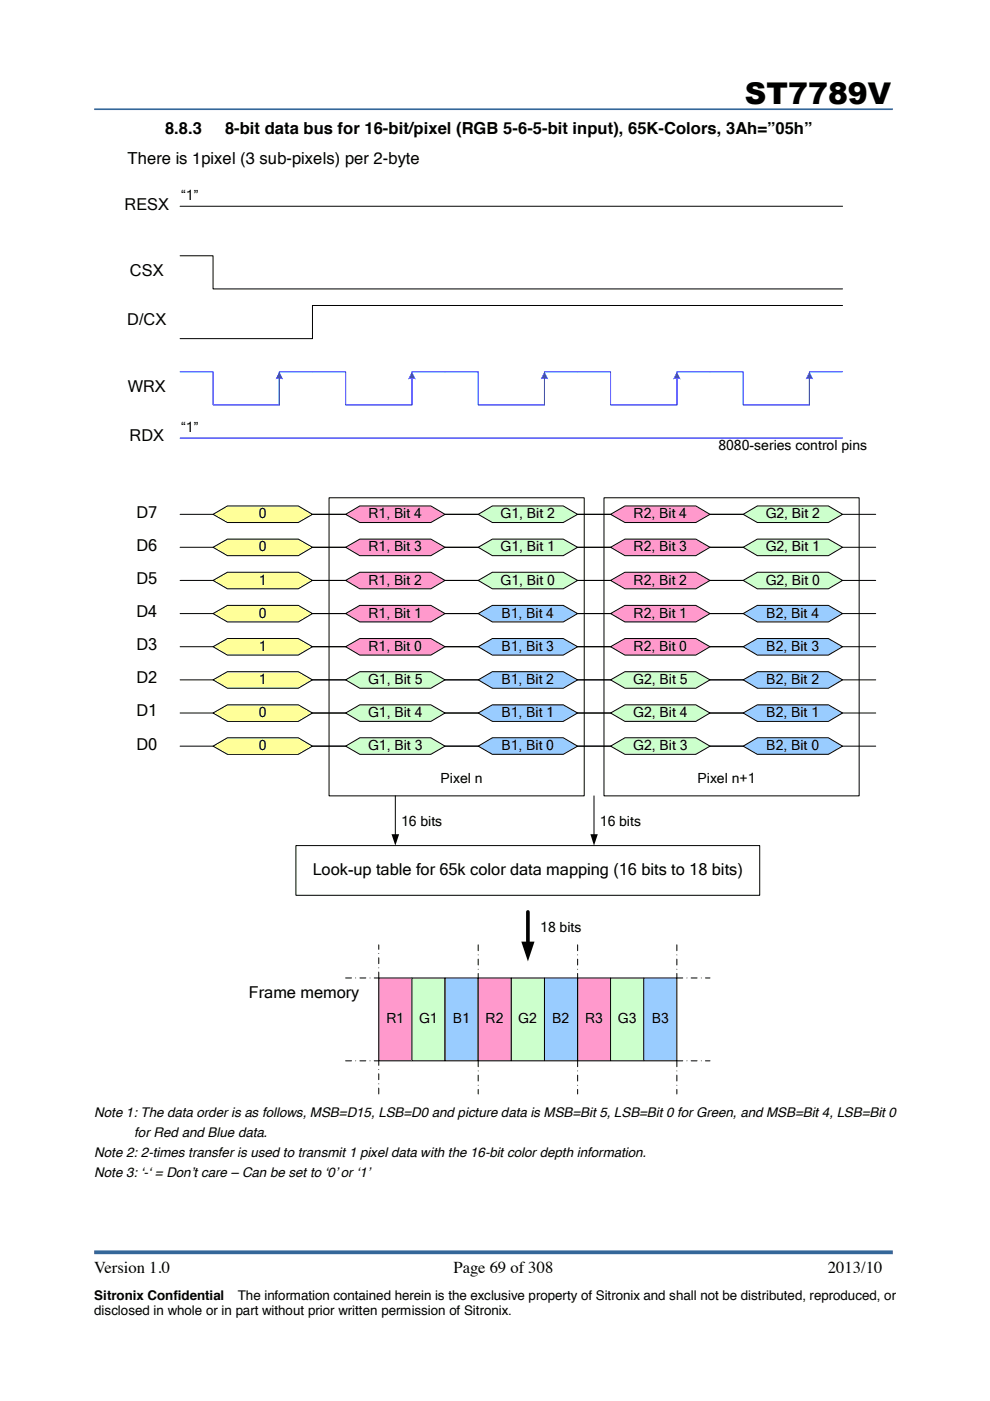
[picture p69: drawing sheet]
<svg xmlns="http://www.w3.org/2000/svg" width="210mm" height="297mm" viewBox="0 0 210 297" stroke-linecap="round" stroke-linejoin="round" font-family="sans-serif">
<defs><g id="words">
<text font-size="6.3" x="157.9" y="22">ST7789V</text>
<g font-size="3.5">
<text x="35" y="28.4">8.8.3</text>
<text x="47.7" y="28.4">8-bit data bus for 16-bit/pixel (RGB 5-6-5-bit input), 65K-Colors, 3Ah=”05h”</text>
<text x="27.1" y="34.8">There is 1pixel (3 sub-pixels) per 2-byte</text>
<text x="26.4" y="44.4">RESX</text>
<text x="27.6" y="58.5">CSX</text>
<text x="27" y="69">D/CX</text>
<text x="27.1" y="83.1">WRX</text>
<text x="27.5" y="93.6">RDX</text>
<text x="28.9" y="109.8">D7</text>
<text x="28.9" y="116.8">D6</text>
<text x="28.9" y="123.8">D5</text>
<text x="28.9" y="130.8">D4</text>
<text x="28.9" y="137.8">D3</text>
<text x="28.9" y="144.9">D2</text>
<text x="28.9" y="151.9">D1</text>
<text x="28.9" y="158.9">D0</text>
<text x="66.3" y="185.5">Look-up table for 65k color data mapping (16 bits to 18 bits)</text>
<text x="52.7" y="211.6">Frame memory</text>
<text x="20" y="270">Version 1.0</text>
<text x="96.1" y="270">Page 69 of 308</text>
<text x="175.5" y="270">2013/10</text>
</g>
<g font-size="3">
<text x="38.4" y="42.5">“1”</text>
<text x="38.4" y="91.7">“1”</text>
<text x="152.3" y="95.5">8080-series control pins</text>
<text x="54.9" y="109.9">0</text>
<text x="78.1" y="109.9">R1, Bit 4</text>
<text x="106.1" y="109.9">G1, Bit 2</text>
<text x="134.3" y="109.9">R2, Bit 4</text>
<text x="162.3" y="109.9">G2, Bit 2</text>
<text x="54.9" y="116.9">0</text>
<text x="78.1" y="116.9">R1, Bit 3</text>
<text x="106.1" y="116.9">G1, Bit 1</text>
<text x="134.3" y="116.9">R2, Bit 3</text>
<text x="162.3" y="116.9">G2, Bit 1</text>
<text x="54.9" y="124">1</text>
<text x="78.1" y="124">R1, Bit 2</text>
<text x="106.1" y="124">G1, Bit 0</text>
<text x="134.3" y="124">R2, Bit 2</text>
<text x="162.3" y="124">G2, Bit 0</text>
<text x="54.9" y="131">0</text>
<text x="78.1" y="131">R1, Bit 1</text>
<text x="106.3" y="131">B1, Bit 4</text>
<text x="134.3" y="131">R2, Bit 1</text>
<text x="162.5" y="131">B2, Bit 4</text>
<text x="54.9" y="138">1</text>
<text x="78.1" y="138">R1, Bit 0</text>
<text x="106.3" y="138">B1, Bit 3</text>
<text x="134.3" y="138">R2, Bit 0</text>
<text x="162.5" y="138">B2, Bit 3</text>
<text x="54.9" y="145">1</text>
<text x="78.1" y="145">G1, Bit 5</text>
<text x="106.3" y="145">B1, Bit 2</text>
<text x="134.2" y="145">G2, Bit 5</text>
<text x="162.5" y="145">B2, Bit 2</text>
<text x="54.9" y="152.1">0</text>
<text x="78.1" y="152.1">G1, Bit 4</text>
<text x="106.3" y="152.1">B1, Bit 1</text>
<text x="134.2" y="152.1">G2, Bit 4</text>
<text x="162.5" y="152.1">B2, Bit 1</text>
<text x="54.9" y="159.1">0</text>
<text x="78.1" y="159.1">G1, Bit 3</text>
<text x="106.3" y="159.1">B1, Bit 0</text>
<text x="134.2" y="159.1">G2, Bit 3</text>
<text x="162.5" y="159.1">B2, Bit 0</text>
<text x="93.4" y="165.9">Pixel n</text>
<text x="147.9" y="165.9">Pixel n+1</text>
<text x="85" y="175.1">16 bits</text>
<text x="127.2" y="175.1">16 bits</text>
<text x="114.6" y="197.6">18 bits</text>
<text x="81.9" y="217">R1</text>
<text x="88.9" y="217">G1</text>
<text x="96" y="217">B1</text>
<text x="103" y="217">R2</text>
<text x="109.9" y="217">G2</text>
<text x="117.1" y="217">B2</text>
<text x="124" y="217">R3</text>
<text x="131" y="217">G3</text>
<text x="138.2" y="217">B3</text>
</g>
<g font-size="2.8">
<text x="20" y="236.9">Note 1: The data order is as follows, MSB=D15, LSB=D0 and picture data is MSB=Bit 5, LSB=Bit 0 for Green, and MSB=Bit 4, LSB=Bit 0</text>
<text x="20" y="245.4">Note 2: 2-times transfer is used to transmit 1 pixel data with the 16-bit color depth information.</text>
<text x="28.4" y="241.1">for Red and Blue data.</text>
<text x="20" y="249.6">Note 3: ‘-‘ = Don’t care – Can be set to ‘0’ or ‘1’</text>
<text x="20" y="275.5">Sitronix Confidential</text>
<text x="50.4" y="275.5">The information contained herein is the exclusive property of Sitronix and shall not be distributed, reproduced, or</text>
<text x="20" y="278.8">disclosed in whole or in part without prior written permission of Sitronix.</text>
</g>
</g></defs>
<path d="M20 265.5h169.3" fill="none" stroke="#346799" stroke-width=".79" stroke-linecap="butt"/>
<path d="M20 23.2h169.3" fill="none" stroke="#346799" stroke-width=".35"/>
<path d="M128.1 105.5h54.1v63.2h-54.1z" fill-rule="evenodd" fill="#fff"/>
<path d="M128.1 105.5h54.1v63.2h-54.1z" fill="none" stroke="#010101" stroke-width=".21"/>
<path d="M69.8 105.5h54.1v63.2h-54.1z" fill-rule="evenodd" fill="#fff"/>
<path d="M69.8 105.5h54.1v63.2h-54.1z" fill="none" stroke="#010101" stroke-width=".21"/>
<path d="M73.3 109.1l3-1.8h15.1l3 1.8-3 1.7h-15.1z" fill-rule="evenodd" fill="#f9c"/>
<path d="M66.3 109.1h7M73.3 109.1l3-1.8h15.1l3 1.8-3 1.7h-15.1zM94.4 109.1h7" fill="none" stroke="#010101" stroke-width=".21"/>
<path d="M101.4 109.1l3-1.8h15l3.1 1.8-3.1 1.7h-15z" fill-rule="evenodd" fill="#cfc"/>
<path d="M94.4 109.1h7M101.4 109.1l3-1.8h15l3.1 1.8-3.1 1.7h-15zM122.5 109.1h7" fill="none" stroke="#010101" stroke-width=".21"/>
<path d="M45.2 109.1l3-1.8h15l3.1 1.8-3.1 1.7h-15z" fill-rule="evenodd" fill="#ff9"/>
<path d="M38.2 109.1h7M45.2 109.1l3-1.8h15l3.1 1.8-3.1 1.7h-15zM66.3 109.1h7" fill="none" stroke="#010101" stroke-width=".21"/>
<path d="M38.2 78.8h7v7.1h14v-7.1h7.1M38.2 92.9h140.4M59.2 80.1v5.8" fill="none" stroke="#0101ff" stroke-width=".21"/>
<path d="M59.2 78.8l.8 1.6a1.79 1.79 0 0 0-1.6 0z" fill-rule="evenodd" fill="#0101ff"/>
<path d="M150.5 78.8h7.1v7.1h14v-7.1h7M171.6 80.1v5.8" fill="none" stroke="#0101ff" stroke-width=".21"/>
<path d="M171.6 78.8l.8 1.6a1.79 1.79 0 0 0-1.6 0z" fill-rule="evenodd" fill="#0101ff"/>
<path d="M122.5 78.8h7v7.1h14v-7.1h7M143.5 80.1v5.8" fill="none" stroke="#0101ff" stroke-width=".21"/>
<path d="M143.5 78.8l.8 1.6a1.79 1.79 0 0 0-1.6 0z" fill-rule="evenodd" fill="#0101ff"/>
<path d="M94.4 78.8h7v7.1h14v-7.1h7.1M115.4 80.1v5.8" fill="none" stroke="#0101ff" stroke-width=".21"/>
<path d="M115.4 78.8l.8 1.6a1.79 1.79 0 0 0-1.6 0z" fill-rule="evenodd" fill="#0101ff"/>
<path d="M66.3 78.8h7v7.1h14v-7.1h7.1M87.3 80.1v5.8" fill="none" stroke="#0101ff" stroke-width=".21"/>
<path d="M87.3 78.8l.8 1.6a1.79 1.79 0 0 0-1.6 0z" fill-rule="evenodd" fill="#0101ff"/>
<path d="M38.2 54.2h7v7.1h133.4M38.2 43.7h140.4M178.6 64.8h-112.3v7h-28.1" fill="none" stroke="#010101" stroke-width=".21"/>
<path d="M73.3 116l3-1.7h15.1l3 1.7-3 1.8h-15.1z" fill-rule="evenodd" fill="#f9c"/>
<path d="M66.3 116h7M73.3 116l3-1.7h15.1l3 1.7-3 1.8h-15.1zM94.4 116h7" fill="none" stroke="#010101" stroke-width=".21"/>
<path d="M101.4 116l3-1.7h15l3.1 1.7-3.1 1.8h-15z" fill-rule="evenodd" fill="#cfc"/>
<path d="M94.4 116h7M101.4 116l3-1.7h15l3.1 1.7-3.1 1.8h-15zM122.5 116h7" fill="none" stroke="#010101" stroke-width=".21"/>
<path d="M45.2 116l3-1.7h15l3.1 1.7-3.1 1.8h-15z" fill-rule="evenodd" fill="#ff9"/>
<path d="M38.2 116h7M45.2 116l3-1.7h15l3.1 1.7-3.1 1.8h-15zM66.3 116h7" fill="none" stroke="#010101" stroke-width=".21"/>
<path d="M73.3 123.1l3-1.8h15.1l3 1.8-3 1.7h-15.1z" fill-rule="evenodd" fill="#f9c"/>
<path d="M66.3 123.1h7M73.3 123.1l3-1.8h15.1l3 1.8-3 1.7h-15.1zM94.4 123.1h7" fill="none" stroke="#010101" stroke-width=".21"/>
<path d="M101.4 123.1l3-1.8h15l3.1 1.8-3.1 1.7h-15z" fill-rule="evenodd" fill="#cfc"/>
<path d="M94.4 123.1h7M101.4 123.1l3-1.8h15l3.1 1.8-3.1 1.7h-15zM122.5 123.1h7" fill="none" stroke="#010101" stroke-width=".21"/>
<path d="M45.2 123.1l3-1.8h15l3.1 1.8-3.1 1.7h-15z" fill-rule="evenodd" fill="#ff9"/>
<path d="M38.2 123.1h7M45.2 123.1l3-1.8h15l3.1 1.8-3.1 1.7h-15zM66.3 123.1h7" fill="none" stroke="#010101" stroke-width=".21"/>
<path d="M73.3 130.1l3-1.7h15.1l3 1.7-3 1.8h-15.1z" fill-rule="evenodd" fill="#f9c"/>
<path d="M66.3 130.1h7M73.3 130.1l3-1.7h15.1l3 1.7-3 1.8h-15.1zM94.4 130.1h7" fill="none" stroke="#010101" stroke-width=".21"/>
<path d="M101.4 130.1l3-1.7h15l3.1 1.7-3.1 1.8h-15z" fill-rule="evenodd" fill="#9cf"/>
<path d="M94.4 130.1h7M101.4 130.1l3-1.7h15l3.1 1.7-3.1 1.8h-15zM122.5 130.1h7" fill="none" stroke="#010101" stroke-width=".21"/>
<path d="M45.2 130.1l3-1.7h15l3.1 1.7-3.1 1.8h-15z" fill-rule="evenodd" fill="#ff9"/>
<path d="M38.2 130.1h7M45.2 130.1l3-1.7h15l3.1 1.7-3.1 1.8h-15zM66.3 130.1h7" fill="none" stroke="#010101" stroke-width=".21"/>
<path d="M73.3 137.1l3-1.7h15.1l3 1.7-3 1.8h-15.1z" fill-rule="evenodd" fill="#f9c"/>
<path d="M66.3 137.1h7M73.3 137.1l3-1.7h15.1l3 1.7-3 1.8h-15.1zM94.4 137.1h7" fill="none" stroke="#010101" stroke-width=".21"/>
<path d="M101.4 137.1l3-1.7h15l3.1 1.7-3.1 1.8h-15z" fill-rule="evenodd" fill="#9cf"/>
<path d="M94.4 137.1h7M101.4 137.1l3-1.7h15l3.1 1.7-3.1 1.8h-15zM122.5 137.1h7" fill="none" stroke="#010101" stroke-width=".21"/>
<path d="M45.2 137.1l3-1.7h15l3.1 1.7-3.1 1.8h-15z" fill-rule="evenodd" fill="#ff9"/>
<path d="M38.2 137.1h7M45.2 137.1l3-1.7h15l3.1 1.7-3.1 1.8h-15zM66.3 137.1h7" fill="none" stroke="#010101" stroke-width=".21"/>
<path d="M73.3 144.1l3-1.7h15.1l3 1.7-3 1.8h-15.1z" fill-rule="evenodd" fill="#cfc"/>
<path d="M66.3 144.1h7M73.3 144.1l3-1.7h15.1l3 1.7-3 1.8h-15.1zM94.4 144.1h7" fill="none" stroke="#010101" stroke-width=".21"/>
<path d="M101.4 144.1l3-1.7h15l3.1 1.7-3.1 1.8h-15z" fill-rule="evenodd" fill="#9cf"/>
<path d="M94.4 144.1h7M101.4 144.1l3-1.7h15l3.1 1.7-3.1 1.8h-15zM122.5 144.1h7" fill="none" stroke="#010101" stroke-width=".21"/>
<path d="M45.2 144.1l3-1.7h15l3.1 1.7-3.1 1.8h-15z" fill-rule="evenodd" fill="#ff9"/>
<path d="M38.2 144.1h7M45.2 144.1l3-1.7h15l3.1 1.7-3.1 1.8h-15zM66.3 144.1h7" fill="none" stroke="#010101" stroke-width=".21"/>
<path d="M73.3 151.2l3-1.8h15.1l3 1.8-3 1.8h-15.1z" fill-rule="evenodd" fill="#cfc"/>
<path d="M66.3 151.2h7M73.3 151.2l3-1.8h15.1l3 1.8-3 1.8h-15.1zM94.4 151.2h7" fill="none" stroke="#010101" stroke-width=".21"/>
<path d="M101.4 151.2l3-1.8h15l3.1 1.8-3.1 1.8h-15z" fill-rule="evenodd" fill="#9cf"/>
<path d="M94.4 151.2h7M101.4 151.2l3-1.8h15l3.1 1.8-3.1 1.8h-15zM122.5 151.2h7" fill="none" stroke="#010101" stroke-width=".21"/>
<path d="M45.2 151.2l3-1.8h15l3.1 1.8-3.1 1.8h-15z" fill-rule="evenodd" fill="#ff9"/>
<path d="M38.2 151.2h7M45.2 151.2l3-1.8h15l3.1 1.8-3.1 1.8h-15zM66.3 151.2h7" fill="none" stroke="#010101" stroke-width=".21"/>
<path d="M73.3 158.2l3-1.8h15.1l3 1.8-3 1.7h-15.1z" fill-rule="evenodd" fill="#cfc"/>
<path d="M66.3 158.2h7M73.3 158.2l3-1.8h15.1l3 1.8-3 1.7h-15.1zM94.4 158.2h7" fill="none" stroke="#010101" stroke-width=".21"/>
<path d="M101.4 158.2l3-1.8h15l3.1 1.8-3.1 1.7h-15z" fill-rule="evenodd" fill="#9cf"/>
<path d="M94.4 158.2h7M101.4 158.2l3-1.8h15l3.1 1.8-3.1 1.7h-15zM122.5 158.2h7" fill="none" stroke="#010101" stroke-width=".21"/>
<path d="M45.2 158.2l3-1.8h15l3.1 1.8-3.1 1.7h-15z" fill-rule="evenodd" fill="#ff9"/>
<path d="M38.2 158.2h7M45.2 158.2l3-1.8h15l3.1 1.8-3.1 1.7h-15zM66.3 158.2h7M62.7 179.3h98.4v10.5h-98.4zM83.8 168.7v8.4" fill="none" stroke="#010101" stroke-width=".21"/>
<path d="M83 176.9h1.6l-.8 2.4z" fill="#010101"/>
<path d="M125.9 168.7v8.4" fill="none" stroke="#010101" stroke-width=".21"/>
<path d="M125.2 176.9h1.5l-.8 2.4z" fill="#010101"/>
<path d="M80.3 207.3h7v17.6h-7z" fill-rule="evenodd" fill="#f9c"/>
<path d="M80.3 207.3h7v17.6h-7z" fill="none" stroke="#010101" stroke-width=".21"/>
<path d="M87.3 207.3h7.1v17.6h-7.1z" fill-rule="evenodd" fill="#cfc"/>
<path d="M87.3 207.3h7.1v17.6h-7.1z" fill="none" stroke="#010101" stroke-width=".21"/>
<path d="M94.4 207.3h7v17.6h-7z" fill-rule="evenodd" fill="#9cf"/>
<path d="M94.4 207.3h7v17.6h-7z" fill="none" stroke="#010101" stroke-width=".21"/>
<path d="M73.3 207.3h7M80.3 207.3v-7M101.4 200.3v7M122.5 200.3v7M143.5 200.3v7M143.5 207.3h7M73.3 224.9h7M80.3 231.9v-7M101.4 224.9v7M122.5 224.9v7M143.5 224.9h7M143.5 224.9v7" fill="none" stroke="#010101" stroke-width=".21" stroke-dasharray="1.2 .9 0 .9"/>
<path d="M101.4 207.3h7v17.6h-7z" fill-rule="evenodd" fill="#f9c"/>
<path d="M101.4 207.3h7v17.6h-7z" fill="none" stroke="#010101" stroke-width=".21"/>
<path d="M108.4 207.3h7v17.6h-7z" fill-rule="evenodd" fill="#cfc"/>
<path d="M108.4 207.3h7v17.6h-7z" fill="none" stroke="#010101" stroke-width=".21"/>
<path d="M115.4 207.3h7.1v17.6h-7.1z" fill-rule="evenodd" fill="#9cf"/>
<path d="M115.4 207.3h7.1v17.6h-7.1z" fill="none" stroke="#010101" stroke-width=".21"/>
<path d="M122.5 207.3h7v17.6h-7z" fill-rule="evenodd" fill="#f9c"/>
<path d="M122.5 207.3h7v17.6h-7z" fill="none" stroke="#010101" stroke-width=".21"/>
<path d="M129.5 207.3h7v17.6h-7z" fill-rule="evenodd" fill="#cfc"/>
<path d="M129.5 207.3h7v17.6h-7z" fill="none" stroke="#010101" stroke-width=".21"/>
<path d="M136.5 207.3h7v17.6h-7z" fill-rule="evenodd" fill="#9cf"/>
<path d="M136.5 207.3h7v17.6h-7z" fill="none" stroke="#010101" stroke-width=".21"/>
<path d="M111.9 193.3v6.7" fill="none" stroke="#010101" stroke-width=".77"/>
<path d="M110.5 199.6h2.8l-1.4 4.2z" fill="#010101"/>
<path d="M129.5 109.1l3-1.8h15l3 1.8-3 1.7h-15z" fill-rule="evenodd" fill="#f9c"/>
<path d="M122.5 109.1h7M129.5 109.1l3-1.8h15l3 1.8-3 1.7h-15zM150.5 109.1h7.1" fill="none" stroke="#010101" stroke-width=".21"/>
<path d="M157.6 109.1l3-1.8h15l3 1.8-3 1.7h-15z" fill-rule="evenodd" fill="#cfc"/>
<path d="M150.5 109.1h7.1M157.6 109.1l3-1.8h15l3 1.8-3 1.7h-15zM178.6 109.1h7.1" fill="none" stroke="#010101" stroke-width=".21"/>
<path d="M129.5 116l3-1.7h15l3 1.7-3 1.8h-15z" fill-rule="evenodd" fill="#f9c"/>
<path d="M122.5 116h7M129.5 116l3-1.7h15l3 1.7-3 1.8h-15zM150.5 116h7.1" fill="none" stroke="#010101" stroke-width=".21"/>
<path d="M157.6 116l3-1.7h15l3 1.7-3 1.8h-15z" fill-rule="evenodd" fill="#cfc"/>
<path d="M150.5 116h7.1M157.6 116l3-1.7h15l3 1.7-3 1.8h-15zM178.6 116h7.1" fill="none" stroke="#010101" stroke-width=".21"/>
<path d="M129.5 123.1l3-1.8h15l3 1.8-3 1.7h-15z" fill-rule="evenodd" fill="#f9c"/>
<path d="M122.5 123.1h7M129.5 123.1l3-1.8h15l3 1.8-3 1.7h-15zM150.5 123.1h7.1" fill="none" stroke="#010101" stroke-width=".21"/>
<path d="M157.6 123.1l3-1.8h15l3 1.8-3 1.7h-15z" fill-rule="evenodd" fill="#cfc"/>
<path d="M150.5 123.1h7.1M157.6 123.1l3-1.8h15l3 1.8-3 1.7h-15zM178.6 123.1h7.1" fill="none" stroke="#010101" stroke-width=".21"/>
<path d="M129.5 130.1l3-1.7h15l3 1.7-3 1.8h-15z" fill-rule="evenodd" fill="#f9c"/>
<path d="M122.5 130.1h7M129.5 130.1l3-1.7h15l3 1.7-3 1.8h-15zM150.5 130.1h7.1" fill="none" stroke="#010101" stroke-width=".21"/>
<path d="M157.6 130.1l3-1.7h15l3 1.7-3 1.8h-15z" fill-rule="evenodd" fill="#9cf"/>
<path d="M150.5 130.1h7.1M157.6 130.1l3-1.7h15l3 1.7-3 1.8h-15zM178.6 130.1h7.1" fill="none" stroke="#010101" stroke-width=".21"/>
<path d="M129.5 137.1l3-1.7h15l3 1.7-3 1.8h-15z" fill-rule="evenodd" fill="#f9c"/>
<path d="M122.5 137.1h7M129.5 137.1l3-1.7h15l3 1.7-3 1.8h-15zM150.5 137.1h7.1" fill="none" stroke="#010101" stroke-width=".21"/>
<path d="M157.6 137.1l3-1.7h15l3 1.7-3 1.8h-15z" fill-rule="evenodd" fill="#9cf"/>
<path d="M150.5 137.1h7.1M157.6 137.1l3-1.7h15l3 1.7-3 1.8h-15zM178.6 137.1h7.1" fill="none" stroke="#010101" stroke-width=".21"/>
<path d="M129.5 144.1l3-1.7h15l3 1.7-3 1.8h-15z" fill-rule="evenodd" fill="#cfc"/>
<path d="M122.5 144.1h7M129.5 144.1l3-1.7h15l3 1.7-3 1.8h-15zM150.5 144.1h7.1" fill="none" stroke="#010101" stroke-width=".21"/>
<path d="M157.6 144.1l3-1.7h15l3 1.7-3 1.8h-15z" fill-rule="evenodd" fill="#9cf"/>
<path d="M150.5 144.1h7.1M157.6 144.1l3-1.7h15l3 1.7-3 1.8h-15zM178.6 144.1h7.1" fill="none" stroke="#010101" stroke-width=".21"/>
<path d="M129.5 151.2l3-1.8h15l3 1.8-3 1.8h-15z" fill-rule="evenodd" fill="#cfc"/>
<path d="M122.5 151.2h7M129.5 151.2l3-1.8h15l3 1.8-3 1.8h-15zM150.5 151.2h7.1" fill="none" stroke="#010101" stroke-width=".21"/>
<path d="M157.6 151.2l3-1.8h15l3 1.8-3 1.8h-15z" fill-rule="evenodd" fill="#9cf"/>
<path d="M150.5 151.2h7.1M157.6 151.2l3-1.8h15l3 1.8-3 1.8h-15zM178.6 151.2h7.1" fill="none" stroke="#010101" stroke-width=".21"/>
<path d="M129.5 158.2l3-1.8h15l3 1.8-3 1.7h-15z" fill-rule="evenodd" fill="#cfc"/>
<path d="M122.5 158.2h7M129.5 158.2l3-1.8h15l3 1.8-3 1.7h-15zM150.5 158.2h7.1" fill="none" stroke="#010101" stroke-width=".21"/>
<path d="M157.6 158.2l3-1.8h15l3 1.8-3 1.7h-15z" fill-rule="evenodd" fill="#9cf"/>
<path d="M150.5 158.2h7.1M157.6 158.2l3-1.8h15l3 1.8-3 1.7h-15zM178.6 158.2h7.1" fill="none" stroke="#010101" stroke-width=".21"/>
<path d="M31.1 46.4h142v6.3h-142z" fill-rule="evenodd" fill="#fff"/>
<use href="#words"/>
</svg>
